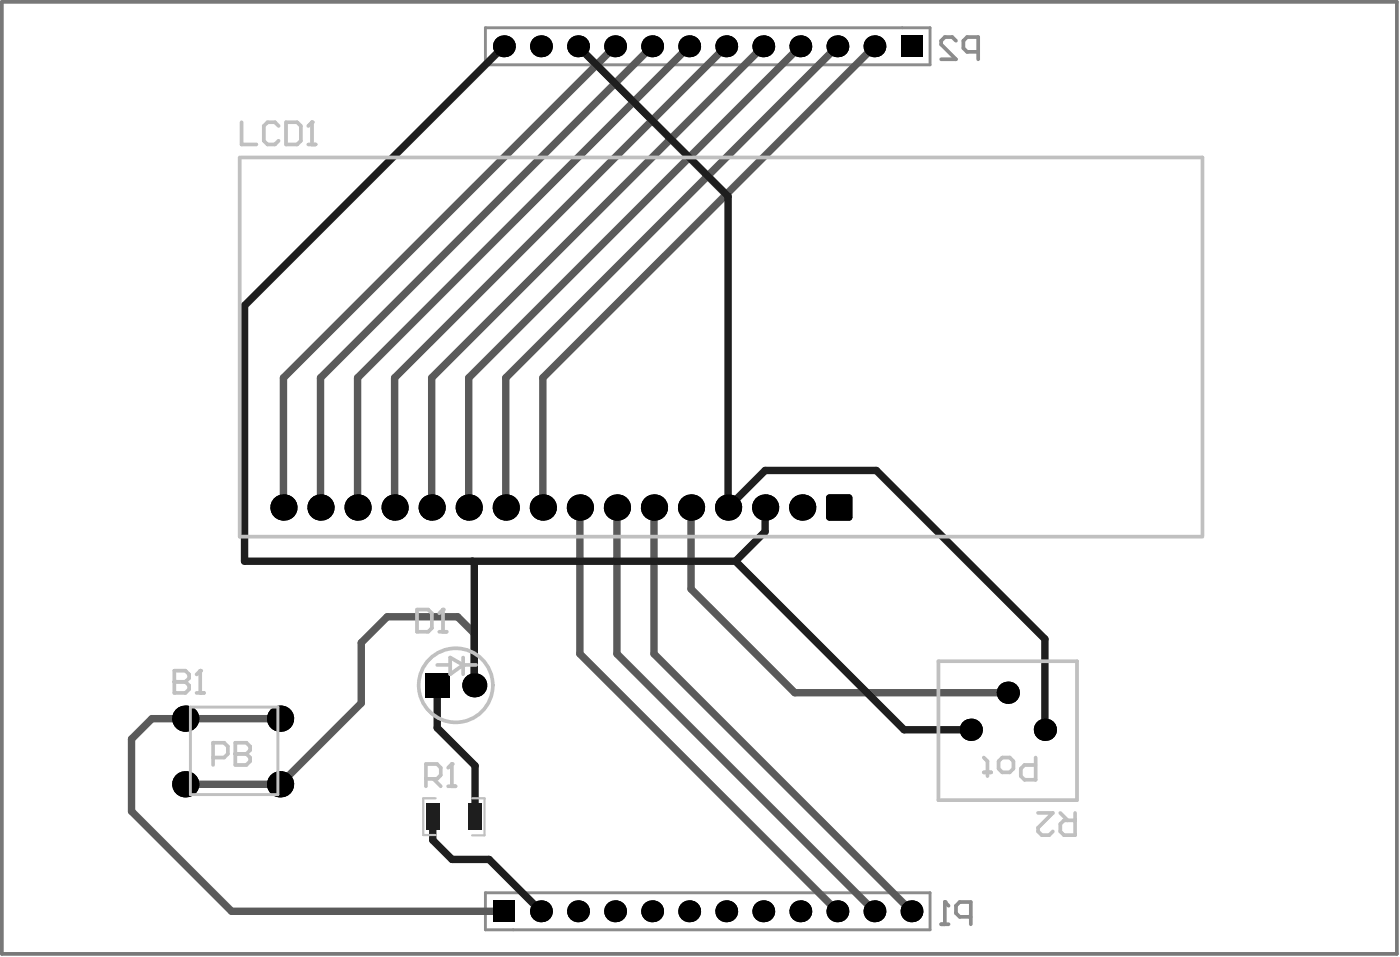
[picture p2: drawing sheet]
<svg xmlns="http://www.w3.org/2000/svg" width="320mm" height="218mm" viewBox="0 0 320 218" stroke-linecap="round" stroke-linejoin="round" font-family="sans-serif">
<path d="M.4 .4h318.5v217.3h-318.5z" fill="none" stroke="#787878" stroke-width=".85"/>
<path d="M110.8 6.3h101.5v8.5h-101.5zM110.8 203.7h101.5v8.5h-101.5z" fill="none" stroke="#8c8c8c" stroke-width=".67"/>
<path d="M218.2 9.3l-.8-.8h-1.7l-.8 .8v.8l3.3 3.4h-3.3M223.3 11.8h-2.5l-.9-.8v-1.7l.9-.8h2.5v5M214.9 210.9h1.7M215.7 205.8v5.1M221.6 209.2h-2.5l-.9-.8v-1.7l.9-.9h2.5v5.1" fill="none" stroke="#8c8c8c" stroke-width=".85"/>
<circle cx="215.7" cy="205.8" r=".42" fill="#8c8c8c"/>
<path d="M215.7 205.8l.9 .9" fill="none" stroke="#8c8c8c" stroke-width=".85"/>
<g fill="none" stroke="#5a5a5a" stroke-width="1.7">
<path d="M140.4 10.6l-75.7 75.6v29.6M148.9 10.6l-75.7 75.6v29.6M157.3 10.6l-75.7 75.6v29.6M165.8 10.6l-75.7 75.6v29.6M174.3 10.6l-75.8 75.6v29.6M182.7 10.6l-75.7 75.6v29.6M191.2 10.6l-75.7 75.6v29.6M199.6 10.6l-75.7 75.6v29.6M132.4 115.8v33.4l58.8 58.7M140.8 115.8v33.4l58.8 58.7M149.3 115.8v33.4l58.8 58.7M157.8 115.8v18.6l23.6 23.7h48.7"/>
<path d="M108.3 156.4v-11.9l-3.8-3.8h-16.1l-5.9 6v13.7l-18.6 18.6h-21.6M63.9 164h-29.2l-4.7 4.6v16.5l22.9 22.8h62.1"/>
</g>
<g fill="#000">
<path d="M189.4 118.1v.7zM188.6 118.1h.8v.7a.75 .75 0 0 1-.8-.7z"/>
<path d="M188.6 113.6h.8zM188.8 113l.6-.2v.8h-.8z"/>
<path d="M189.4 118.1v.7zM188.6 118.1h.8v.7a.75 .75 0 0 1-.8-.7z"/>
<path d="M188.6 113.6h.8zM188.8 113l.6-.2v.8h-.8z"/>
<path d="M193.8 118.1h.8zM193.8 118.1h.8a.75 .75 0 0 1-.8 .7z"/>
<path d="M193.8 112.8v.8zM193.8 112.8a.75 .75 0 0 1 .8 .8h-.8z"/>
<path d="M193.8 118.1h.8zM193.8 118.1h.8a.75 .75 0 0 1-.8 .7z"/>
<path d="M193.8 112.8v.8zM193.8 112.8a.75 .75 0 0 1 .8 .8h-.8z"/>
<circle cx="115" cy="10.6" r="2.5"/>
<circle cx="123.5" cy="10.6" r="2.5"/>
<circle cx="132" cy="10.6" r="2.5"/>
<circle cx="140.4" cy="10.6" r="2.5"/>
<circle cx="148.9" cy="10.6" r="2.5"/>
<circle cx="157.3" cy="10.6" r="2.5"/>
<circle cx="165.8" cy="10.6" r="2.5"/>
<circle cx="174.3" cy="10.6" r="2.5"/>
<circle cx="182.7" cy="10.6" r="2.5"/>
<circle cx="191.2" cy="10.6" r="2.5"/>
<circle cx="199.6" cy="10.6" r="2.5"/>
<circle cx="64.7" cy="115.8" r="3"/>
<circle cx="73.2" cy="115.8" r="3"/>
<circle cx="81.6" cy="115.8" r="3"/>
<circle cx="90.1" cy="115.8" r="3"/>
<circle cx="98.5" cy="115.8" r="3"/>
<circle cx="107" cy="115.8" r="3"/>
<circle cx="115.5" cy="115.8" r="3"/>
<circle cx="123.9" cy="115.8" r="3"/>
<circle cx="132.4" cy="115.8" r="3"/>
<circle cx="140.8" cy="115.8" r="3"/>
<circle cx="149.3" cy="115.8" r="3"/>
<circle cx="157.8" cy="115.8" r="3"/>
<circle cx="166.2" cy="115.8" r="3"/>
<circle cx="174.7" cy="115.8" r="3"/>
<circle cx="183.1" cy="115.8" r="3"/>
<circle cx="108.3" cy="156.4" r="2.75"/>
<circle cx="230.1" cy="158.1" r="2.54"/>
<circle cx="42.3" cy="179" r="3"/>
<circle cx="42.3" cy="164" r="3"/>
<circle cx="63.9" cy="164" r="3"/>
<circle cx="63.9" cy="179" r="3"/>
<circle cx="221.6" cy="166.5" r="2.54"/>
<circle cx="238.5" cy="166.5" r="2.54"/>
<circle cx="123.5" cy="207.9" r="2.5"/>
<circle cx="132" cy="207.9" r="2.5"/>
<circle cx="140.4" cy="207.9" r="2.5"/>
<circle cx="148.9" cy="207.9" r="2.5"/>
<circle cx="157.3" cy="207.9" r="2.5"/>
<circle cx="165.8" cy="207.9" r="2.5"/>
<circle cx="174.3" cy="207.9" r="2.5"/>
<circle cx="182.7" cy="207.9" r="2.5"/>
<circle cx="191.2" cy="207.9" r="2.5"/>
<circle cx="199.6" cy="207.9" r="2.5"/>
<circle cx="208.1" cy="207.9" r="2.5"/>
</g>
<g fill="#000">
<path d="M205.6 8.1h5v5h-5z" fill-rule="evenodd"/>
<path d="M205.6 8.1h5v5h-5z" fill-rule="evenodd"/>
<path d="M188.6 113.6l.8-.8h4.4l.8 .8v4.5l-.8 .7h-4.4l-.8-.7z" fill-rule="evenodd"/>
<path d="M188.6 113.6l.8-.8h4.4l.8 .8v4.5l-.8 .7h-4.4l-.8-.7z" fill-rule="evenodd"/>
<path d="M97.1 153.6h5.5v5.5h-5.5z" fill-rule="evenodd"/>
<path d="M97.1 153.6h5.5v5.5h-5.5z" fill-rule="evenodd"/>
<path d="M112.5 205.4h5v5h-5z" fill-rule="evenodd"/>
<path d="M112.5 205.4h5v5h-5z" fill-rule="evenodd"/>
</g>
<path d="M115 10.6l-59.2 59.1v58.4h112.1M132 10.6l34.2 34.2v71l8.5-8.4h25.4l38.4 38.4v20.7M174.7 115.8v5.5l-6.8 6.8M107.9 128.1l.4 .4v27.9M167.9 128.1l38.5 38.4h15.2M99.8 156.4v9.7l8.7 8.6v11.7M98.8 186.4v5.3l4.4 4.4h8.5l11.8 11.8" fill="none" stroke="#1e1e1e" stroke-width="1.7"/>
<g fill="#1e1e1e">
<path d="M107 183.4h3v6h-3z" fill-rule="evenodd"/>
<path d="M97.3 183.4h3v6h-3z" fill-rule="evenodd"/>
</g>
<path d="M54.7 35.9v86.6h219.8M55 35.9h219.5M274.5 35.9v86.2M99.8 151.7h2.7M102.8 150l2.9 1.7-2.9 2.1zM105.7 151.7h3M105.7 150v3.8M214.2 150.9h31.7v31.7h-31.7zM97.2 177.7h2.6l.8-.8v-1.7l-.8-.9h-2.6v5.1M98.9 177.7l1.7 1.7M102.3 179.4h1.7M103.2 174.3v5.1" fill="none" stroke="#c0c0c0" stroke-width=".85"/>
<path d="M99.5 182.2h-2.9v8.3h2.9M107.8 182.2h2.8v8.4h-2.8" fill="none" stroke="#c0c0c0" stroke-width=".51"/>
<path d="M43.5 161.3h19.9v20h-19.9z" fill="none" stroke="#c0c0c0" stroke-width=".67"/>
<circle cx="103.2" cy="174.3" r=".42" fill="#c0c0c0"/>
<path d="M95.2 139.1h2.5l.9 .8v3.4l-.9 .9h-2.5zM101.1 139.1v5.1M100.3 144.2h1.7M103.2 174.3l-.9 .9" fill="none" stroke="#c0c0c0" stroke-width=".85"/>
<circle cx="101.1" cy="139.1" r=".42" fill="#c0c0c0"/>
<path d="M101.1 139.1l-.8 .8M39.8 153v5.1h2.5l.9-.8v-.9l-.9-.8h-2.5M224.6 176.2h1.7M224.6 172.9l.8 .8v3.4M228 173.7l.8-.8h1.7l.9 .8v1.7l-.9 .8h-1.7l-.8-.8zM236.4 172.9v5h-2.5l-.9-.8v-1.7l.9-.9h2.5" fill="none" stroke="#c0c0c0" stroke-width=".85"/>
<circle cx="39.8" cy="155.6" r=".42" fill="#c0c0c0"/>
<path d="M39.8 153h2.5l.9 .9v.8l-.9 .9h-2.5M44.9 158.1h1.7M45.7 153v5.1" fill="none" stroke="#c0c0c0" stroke-width=".85"/>
<circle cx="45.7" cy="153" r=".42" fill="#c0c0c0"/>
<path d="M45.7 153l-.8 .9M48.6 172.9h2.6l.8-.9v-1.7l-.8-.8h-2.6v5.1M53.7 169.5v5.1h2.6l.8-.9v-.8l-.8-.9h-2.6" fill="none" stroke="#c0c0c0" stroke-width=".85"/>
<circle cx="53.7" cy="172" r=".42" fill="#c0c0c0"/>
<path d="M55.2 27.9v5.1h3.3M63.6 28.7l-.8-.8h-1.7l-.9 .8v3.4l.9 .9h1.7l.8-.9M65.3 27.9h2.5l.9 .8v3.4l-.9 .9h-2.5zM70.4 33h1.7M71.2 27.9v5.1M53.7 169.5h2.6l.8 .8v.9l-.8 .8h-2.6M237 185.5h3.4l-3.4 3.4v.8l.8 .9h1.7l.9-.9M242.1 185.5l1.7 1.7M245.4 185.5v5.1h-2.5l-.8-.9v-1.7l.8-.8h2.5" fill="none" stroke="#c0c0c0" stroke-width=".85"/>
<circle cx="71.2" cy="27.9" r=".42" fill="#c0c0c0"/>
<g fill="none" stroke="#c0c0c0" stroke-width=".85">
<path d="M71.2 27.9l-.8 .8"/>
<circle cx="104" cy="156.4" r="8.5"/>
</g>
</svg>
